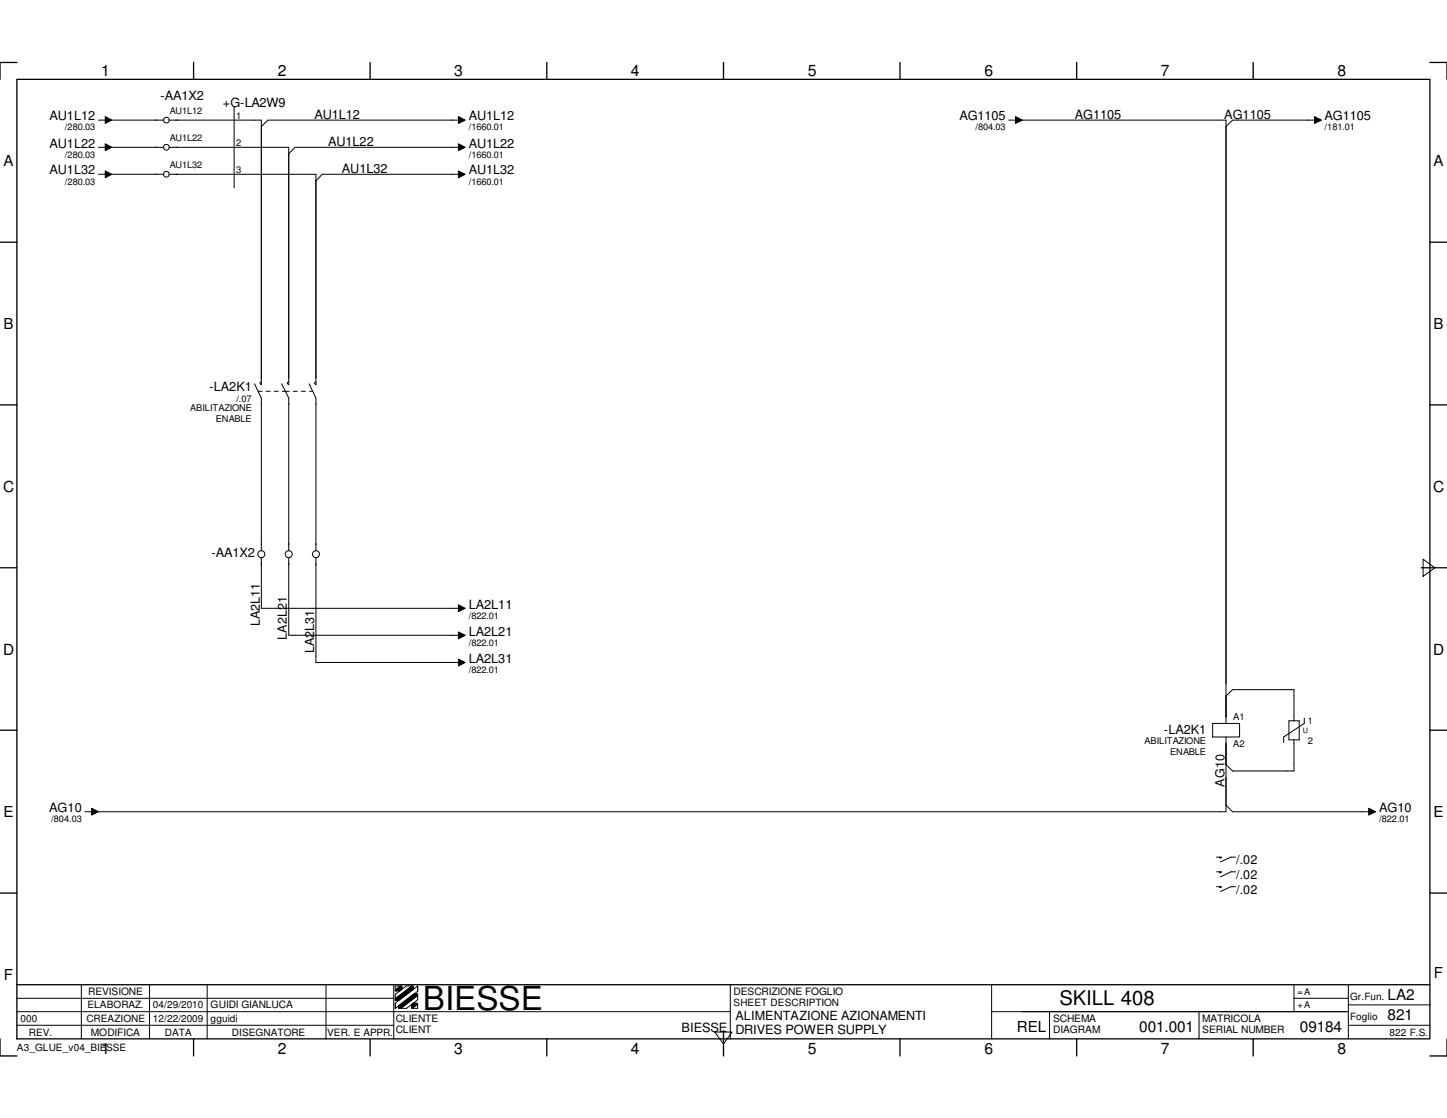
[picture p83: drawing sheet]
<svg xmlns="http://www.w3.org/2000/svg" width="279mm" height="216mm" viewBox="0 0 279 216" stroke-linecap="round" stroke-linejoin="round" font-family="sans-serif">
<defs><g id="words">
<text font-size="6.4" x="81.7" y="195.1">BIESSE</text>
<text font-size="3.9" x="204.6" y="194.1">SKILL 408</text>
<g font-size="3">
<text x="19.5" y="14.7">1</text>
<text x="53.6" y="14.7">2</text>
<text x="87.7" y="14.7">3</text>
<text x="121.8" y="14.7">4</text>
<text x="156" y="14.7">5</text>
<text x="190.1" y="14.7">6</text>
<text x="224.2" y="14.7">7</text>
<text x="258.2" y="14.7">8</text>
<text x=".6" y="95">C</text>
<text x="276.7" y="95">C</text>
<text x=".6" y="126.4">D</text>
<text x="276.7" y="126.4">D</text>
<text x="267.9" y="197">821</text>
<text x="267.9" y="193.1">LA2</text>
<text x="19.5" y="203.5">1</text>
<text x="53.6" y="203.5">2</text>
<text x="87.7" y="203.5">3</text>
<text x="121.8" y="203.5">4</text>
<text x="156" y="203.5">5</text>
<text x="190.1" y="203.5">6</text>
<text x="220" y="199.3">001.001</text>
<text x="224.2" y="203.5">7</text>
<text x="251" y="199.3">09184</text>
<text x="258.2" y="203.5">8</text>
</g>
<g font-size="2.9">
<text x=".7" y="32.1">A</text>
<text x="276.8" y="32.1">A</text>
<text x=".7" y="63.5">B</text>
<text x="276.8" y="63.5">B</text>
<text x=".7" y="157.9">E</text>
<text x="276.8" y="157.9">E</text>
<text x=".8" y="189.2">F</text>
<text x="276.9" y="188.9">F</text>
<text x="196.3" y="199.3">REL</text>
</g>
<g font-size="2.5">
<text x="9.6" y="23.2">AU1L12</text>
<text x="31" y="19.3">-AA1X2</text>
<text x="43.1" y="20.6">+G-LA2W9</text>
<text x="60.7" y="22.9">AU1L12</text>
<text x="90.5" y="23.2">AU1L12</text>
<text x="185.3" y="23.2">AG1105</text>
<text x="207.5" y="22.9">AG1105</text>
<text x="236.4" y="22.9">AG1105</text>
<text x="255.8" y="23.2">AG1105</text>
<text x="9.6" y="28.5">AU1L22</text>
<text x="63.4" y="28.2">AU1L22</text>
<text x="90.5" y="28.5">AU1L22</text>
<text x="9.6" y="33.7">AU1L32</text>
<text x="66" y="33.4">AU1L32</text>
<text x="90.5" y="33.7">AU1L32</text>
<text x="40.4" y="75.6">-LA2K1</text>
<text x="40.8" y="107.7">-AA1X2</text>
<text x="90.5" y="117.5">LA2L11</text>
<text x="90.5" y="122.7">LA2L21</text>
<text x="90.5" y="128">LA2L31</text>
<text x="224.7" y="141.7">-LA2K1</text>
<text x="9.5" y="156.8">AG10</text>
<text x="266.3" y="156.8">AG10</text>
<text x="131.6" y="199.3">BIESSE</text>
<text x="142" y="199.8">DRIVES POWER SUPPLY</text>
</g>
<g font-size="2.4">
<text x="50.2" y="120.9" transform="rotate(-90 50.2 120.9)">LA2L11</text>
<text x="55.4" y="123.5" transform="rotate(-90 55.4 123.5)">LA2L21</text>
<text x="60.7" y="126.2" transform="rotate(-90 60.7 126.2)">LA2L31</text>
<text x="236.4" y="151.9" transform="rotate(-90 236.4 151.9)">AG10</text>
<text x="238.7" y="166.9">/.02</text>
<text x="238.7" y="169.7">/.02</text>
<text x="238.7" y="172.6">/.02</text>
<text x="142" y="197">ALIMENTAZIONE AZIONAMENTI</text>
</g>
<g font-size="2">
<text x="17" y="192.1">REVISIONE</text>
<text x="40.6" y="194.7">GUIDI GIANLUCA</text>
<text x="76.4" y="197.4">CLIENTE</text>
<text x="141.6" y="192.1">DESCRIZIONE FOGLIO</text>
<text x="203.3" y="197.4">SCHEMA</text>
<text x="232.2" y="197.4">MATRICOLA</text>
<text x="17.6" y="200">MODIFICA</text>
<text x="76.4" y="199.6">CLIENT</text>
<text x="203.3" y="199.6">DIAGRAM</text>
<text x="232.2" y="199.6">SERIAL NUMBER</text>
</g>
<g font-size="1.9">
<text x="3.9" y="197.4">000</text>
<text x="16.7" y="197.4">CREAZIONE</text>
<text x="16.9" y="194.7">ELABORAZ.</text>
<text x="29.5" y="194.7">04/29/2010</text>
<text x="29.5" y="197.4">12/22/2009</text>
<text x="40.6" y="197.4">gguidi</text>
<text x="141.6" y="194.4">SHEET DESCRIPTION</text>
<text x="260.7" y="197">Foglio</text>
<text x="260.7" y="193.1">Gr.Fun.</text>
<text x="3.3" y="202.9">A3_GLUE_v04_BIESSE</text>
<text x="5.6" y="200">REV.</text>
<text x="31.8" y="200">DATA</text>
<text x="44.8" y="200">DISEGNATORE</text>
<text x="63.2" y="200">VER. E APPR.</text>
<text x="268.3" y="200">822 F.S.</text>
</g>
<g font-size="1.8">
<text x="32.8" y="21.9">AU1L12</text>
<text x="45.6" y="22.9">1</text>
<text x="12.5" y="25.2">/280.03</text>
<text x="32.8" y="27.2">AU1L22</text>
<text x="45.6" y="28.2">2</text>
<text x="90.5" y="25.2">/1660.01</text>
<text x="188.3" y="25.2">/804.03</text>
<text x="255.8" y="25.2">/181.01</text>
<text x="12.5" y="30.4">/280.03</text>
<text x="12.5" y="35.7">/280.03</text>
<text x="32.8" y="32.4">AU1L32</text>
<text x="45.6" y="33.4">3</text>
<text x="90.5" y="30.4">/1660.01</text>
<text x="90.5" y="35.7">/1660.01</text>
<text x="45.6" y="77.6">/.07</text>
<text x="36.7" y="79.4">ABILITAZIONE</text>
<text x="41.7" y="81.4">ENABLE</text>
<text x="90.5" y="119.5">/822.01</text>
<text x="90.5" y="124.7">/822.01</text>
<text x="90.5" y="129.9">/822.01</text>
<text x="221" y="143.7">ABILITAZIONE</text>
<text x="238.1" y="139.1">A1</text>
<text x="252.5" y="139.7">1</text>
<text x="252.5" y="143.7">2</text>
<text x="225.9" y="145.7">ENABLE</text>
<text x="238.1" y="144.3">A2</text>
<text x="9.9" y="158.7">/804.03</text>
<text x="266.3" y="158.7">/822.01</text>
<text x="250.5" y="192.1">=A</text>
<text x="250.5" y="194.7">+A</text>
</g>
<text font-size="1.4" x="251.5" y="141.5">U</text>
</g></defs>
<g fill="none" stroke="#000" stroke-width=".25">
<path d="M3.3 15.3h272.8v185.3h-272.8zM3.3 12.1h-3.3v3.2M37.4 12.1v3.2M71.5 12.1v3.2M105.6 12.1v3.2M139.7 12.1v3.2M173.8 12.1v3.2M207.9 12.1v3.2M242 12.1v3.2M276.1 12.1h3.3v3.2M0 46.8h3.3M276.1 46.8h3.3"/>
<path d="M0 78.2h3.3M276.1 78.2h3.3M0 109.6h3.3M274.4 109.6h5M0 141h3.3M276.1 141h3.3M0 172.5h3.3M276.1 172.5h3.3M3.3 190.2h272.8M139.7 199v4.9M0 200.6v3.3h3.3M37.4 200.6v3.3"/>
<path d="M71.5 200.6v3.3M105.6 200.6v3.3M173.8 200.6v3.3M207.9 200.6v3.3M242 200.6v3.3M279.4 200.6v3.3h-3.3"/>
</g>
<g fill="none" stroke="#000" stroke-width=".19">
<path d="M19 23.2h2M19 28.4h2M19 33.7h2M20.3 22.5l1.3 .7-1.3 .6zM20.3 27.8l1.3 .6-1.3 .7zM20.3 33l1.3 .7-1.3 .6zM21.5 23.2h10.1M21.5 28.4h10.1M21.5 33.7h10.1M32.6 23.2h17.9v51.1M32.6 28.4h23.2v45.9M32.6 33.7h28.4v40.6"/>
<path d="M45.2 20.6v15.7M88.5 22.5l1.3 .7-1.3 .6zM88.5 27.8l1.3 .6-1.3 .7zM88.5 33l1.3 .7-1.3 .6zM89.2 23.2h-37.5l-1.2 1.2M89.2 28.4h-32.2l-1.2 1.3M89.2 33.7h-27l-1.2 1.2M194.8 23.2h2M196.1 22.5l1.3 .7-1.3 .6zM197.4 23.2h39.3v116.5M253.8 22.5l1.3 .7-1.3 .6zM254.5 23.2h-16.5l-1.3 1.2"/>
<path d="M49.1 74.1l1.4 2.8v29.5M50.5 73.7l-.3 .3 .3 .3M54.4 74.1l1.4 2.8v29.5M55.8 73.7l-.3 .3 .3 .3M59.7 74.1l1.3 2.8v29.5M61 73.7l-.3 .3 .3 .3M50.5 107.7v9.8h38.7M55.8 107.7v15h33.4M61 107.7v20.2h28.2M88.5 116.8l1.3 .7-1.3 .6zM274.8 108l2.3 1.6-2.3 1.7zM88.5 122l1.3 .7-1.3 .7z"/>
<path d="M88.5 127.3l1.3 .6-1.3 .7zM234.1 139.7h5.3v2.6h-5.3zM236.7 134.4l1.3-1.2h11.9v6M248.9 139.2h2v3.7h-2zM251.8 138.7v1l-3.9 2.6v1.1M16.4 156.8h1.9M17.7 156.1l1.3 .7-1.3 .6zM236.7 142.3v14.5h-217.8M236.7 155.5l1.3 1.3h27M249.9 142.9v6h-11.9l-1.3-1.2M264.3 156.1l1.3 .7-1.3 .6zM234.9 165.5h.9v.2h-.3v-.2"/>
<path d="M234.9 168.4h.9l-.2 .2-.1-.2M234.9 171.2h.9a.19 .19 0 0 1-.2 .2 .19 .19 0 0 1-.1-.2M238.6 165.5h-.9l-2 1M238.6 168.4h-.9l-2 .9M238.6 171.2h-.9l-2 1M3.3 195.4h137.7M3.3 198h72.7M3.3 192.8h72.7M15.7 190.2v10.4M28.9 190.2v10.4M40 190.2v10.4M62.9 190.2v10.4"/>
<path d="M76 190.2v10.4M76.3 192.9l3.2-2.5h.3v.7l-2.8 2.1h-.7zM76.3 191.2l1-.8h.3v.6l-.4 .4h-.9zM76.3 193.7l4.3-3.3v1l-4.3 3.3zM76.3 192l2.1-1.6h1.1l-3.2 2.5zM76.3 190.4h1l-1 .8zM76.3 192.9v.4M76.3 193.7v1M77 194.2l3-2.3h.6v.3l-3.2 2.5h-.4zM77.4 194.7l3.2-2.5v.9l-2.1 1.6zM79.5 194l.3-.3h.8v.2l-1 .8h-.1zM79.6 194.7l1-.8v.8z"/>
<path d="M80.6 190.4v1M138 199.3h3.4l-1.7 2.3zM141 190.2v10.4M191.5 195.4h68.8M191.5 190.2v10.4M202.6 195.4v5.2M231.5 195.4v5.2M249.9 192.8h10.4M249.9 190.2v5.2M260.3 190.2v10.4M260.3 198h15.8M260.3 194.1h15.8"/>
<circle cx="32.1" cy="28.4" r=".55"/>
<circle cx="32.1" cy="33.7" r=".55"/>
<circle cx="32.1" cy="23.2" r=".55"/>
<circle cx="50.5" cy="107" r=".68"/>
<circle cx="55.8" cy="107" r=".68"/>
<circle cx="61" cy="107" r=".68"/>
</g>
<g fill="#000">
<path d="M20.3 22.5l1.3 .7-1.3 .6zM20.3 27.8l1.3 .6-1.3 .7zM20.3 33l1.3 .7-1.3 .6zM88.5 22.5l1.3 .7-1.3 .6zM88.5 27.8l1.3 .6-1.3 .7zM88.5 33l1.3 .7-1.3 .6zM196.1 22.5l1.3 .7-1.3 .6zM253.8 22.5l1.3 .7-1.3 .6zM88.5 116.8l1.3 .7-1.3 .6zM88.5 122l1.3 .7-1.3 .7zM88.5 127.3l1.3 .6-1.3 .7zM17.7 156.1l1.3 .7-1.3 .6z"/>
<path d="M264.3 156.1l1.3 .7-1.3 .6z"/>
<path d="M76.3 191.2l1-.8h.3v.6l-.4 .4h-.9z" fill-rule="evenodd"/>
<path d="M77 194.2l3-2.3h.6v.3l-3.2 2.5h-.4z" fill-rule="evenodd"/>
<path d="M76.3 192.9l3.2-2.5h.3v.7l-2.8 2.1h-.7z" fill-rule="evenodd"/>
<path d="M79.5 194l.3-.3h.8v.2l-1 .8h-.1z" fill-rule="evenodd"/>
</g>
<path d="M49.8 75.6h5.3M55.1 75.6h5.2" fill="none" stroke="#000" stroke-width=".19" stroke-dasharray=".8 .8"/>
<use href="#words"/>
</svg>
